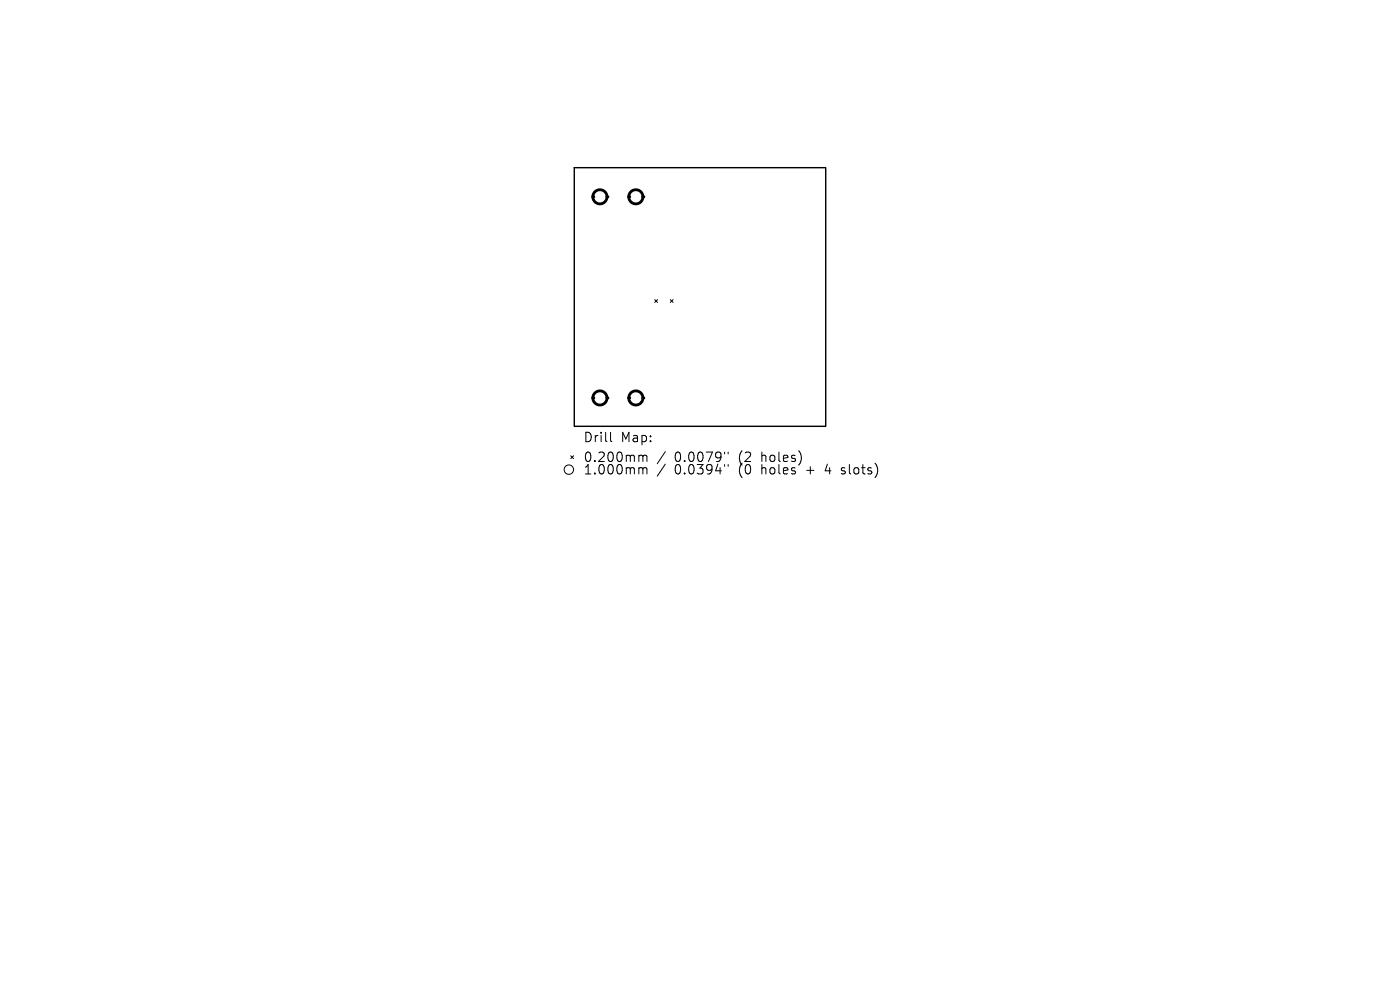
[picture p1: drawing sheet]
<svg xmlns="http://www.w3.org/2000/svg" width="297mm" height="210mm" viewBox="0 0 297 210" stroke-linecap="round" stroke-linejoin="round" font-family="sans-serif">
<defs><g id="words">
<g font-size="2.8">
<text x="123.7" y="94.1">Drill</text>
<text x="131.7" y="94.1">Map:</text>
<text x="123.7" y="98.3">0.200mm</text>
<text x="123.7" y="100.9">1.000mm</text>
<text x="143.1" y="98.3">0.0079&quot;</text>
<text x="143.1" y="100.9">0.0394&quot;</text>
<text x="156.9" y="98.3">(2</text>
<text x="156.9" y="100.9">(0</text>
<text x="161.8" y="98.3">holes)</text>
<text x="161.8" y="100.9">holes</text>
<text x="171.5" y="100.9">+</text>
<text x="175.7" y="100.9">4</text>
<text x="179.4" y="100.9">slots)</text>
</g>
</g></defs>
<g fill="none" stroke="#000" stroke-width=".3">
<path d="M121.8 35.6h53.4v54.8h-53.4z"/>
<circle cx="127.3" cy="41.7" r="1.5"/>
<circle cx="134.9" cy="41.7" r="1.5"/>
<circle cx="127.3" cy="84.4" r="1.5"/>
<circle cx="134.9" cy="84.4" r="1.5"/>
</g>
<g fill="none" stroke="#000" stroke-width=".21">
<path d="M138.9 63.6l.6 .6M139.5 63.6l-.6 .6M142.2 63.6l.6 .6M142.8 63.6l-.6 .6M121.1 96.7l.6 .6M121.7 96.7l-.6 .6M129.5 91.7v1.7l.3 .3M135.8 96.6l.5 .1 .1 .2M135.8 99.2l.5 .1 .1 .2M136.4 96.9l.3-.3 .4 .1 .1 1.2M136.4 96.9v1M136.4 99.5v1"/>
<path d="M136.4 99.5l.3-.3 .4 .1 .1 1.2M141.1 95.8l-1.7 2.6M141.1 98.4l-1.7 2.6M153.7 95.9v.4M153.7 98.5v.4M154.5 95.9v.4M154.5 98.5v.4M178.6 99.3v.5M178.5 100.4l.2 .1"/>
<circle cx="120.7" cy="99.6" r="1"/>
</g>
<g fill="#000">
<circle cx="125.8" cy="41.7" r=".3"/>
<circle cx="128.8" cy="41.7" r=".3"/>
<circle cx="133.4" cy="41.7" r=".3"/>
<circle cx="136.4" cy="41.7" r=".3"/>
<circle cx="125.8" cy="84.4" r=".3"/>
<circle cx="128.8" cy="84.4" r=".3"/>
<circle cx="133.4" cy="84.4" r=".3"/>
<circle cx="136.4" cy="84.4" r=".3"/>
</g>
<g fill="none" stroke="#000" stroke-width=".6">
<circle cx="127.3" cy="41.7" r="1.5"/>
<circle cx="134.9" cy="41.7" r="1.5"/>
<circle cx="127.3" cy="84.4" r="1.5"/>
<circle cx="134.9" cy="84.4" r="1.5"/>
</g>
<use href="#words"/>
</svg>
